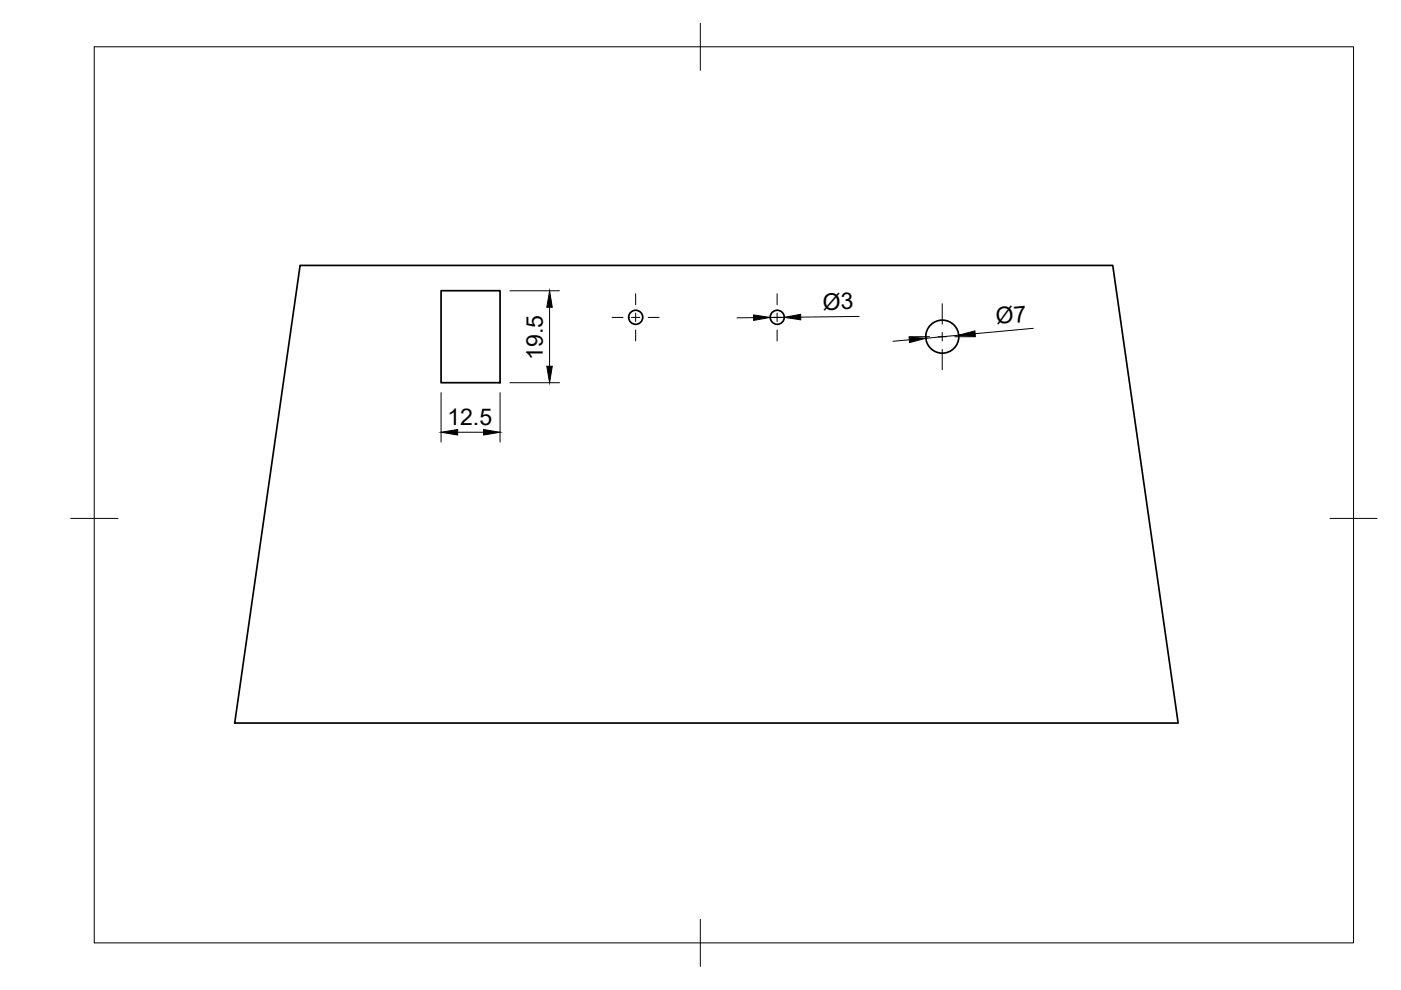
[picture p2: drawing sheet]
<svg xmlns="http://www.w3.org/2000/svg" width="297mm" height="210mm" viewBox="0 0 297 210" stroke-linecap="round" stroke-linejoin="round" font-family="sans-serif">
<defs><g id="words">
<g font-size="4.9">
<text x="174.5" y="65.6" transform="rotate(-1 174.5 65.6)">Ø3</text>
<text x="211.3" y="68.8" transform="rotate(-5 211.3 68.8)">Ø7</text>
<text x="115.1" y="76.3" transform="rotate(-90 115.1 76.3)">19.5</text>
<text x="94.8" y="90.2">12.5</text>
</g>
</g></defs>
<!-- layer: Visible -->
<g fill="none" stroke="#000" stroke-width=".36">
<path d="M63.6 56.3h172.3l13.9 97h-200zM93.5 61.6h12.5v19.5h-12.5z"/>
<circle cx="134.8" cy="67.3" r="1.49"/>
<circle cx="164.8" cy="67.3" r="1.49"/>
<circle cx="199.8" cy="71.4" r="3.5"/>
</g>
<!-- layer: BORDER -->
<path d="M20 9.9h267v190h-267zM148.5 4.9v10M15 109.9h10M282 109.9h10M148.5 194.9v10" fill="none" stroke="#000" stroke-width=".21"/>
<!-- layer: FD_Dimensions -->
<path d="M108.1 61.7h10.5M116.5 65.1v12.6M159.8 67.3l-3.5 .1M166.3 67.3h-3M182.2 67.1l-12.4 .1M192.8 72l-3.5 .4M203.3 71.1l-7 .6M219.1 69.6l-12.4 1.2M93.5 83.2v10.5M97 91.6h5.5M106 83.2v10.5M108.1 81.1h10.5" fill="none" stroke="#000" stroke-width=".21"/>
<path d="M116.5 61.7l.6 3.4h-1.2zM115.9 77.7h1.2l-.6 3.4zM159.8 66.8l3.5 .5-3.5 .6zM166.3 67.3l3.5-.7v1.2zM192.7 71.5l3.6 .2-3.5 .9zM203.3 71.1l3.4-.9 .1 1.1zM93.5 91.6l3.5-.5v1.1zM102.5 91.1l3.5 .5-3.5 .6z" fill="#000" stroke="#000" stroke-width=".21"/>
<!-- layer: Smart Centers -->
<g fill="none" stroke="#000" stroke-width=".21">
<path d="M129.8 67.3h2.3M133.9 67.3h1.8M134.8 62.3v2.3M134.8 66.4v1.8M134.8 70v2.3M137.5 67.3h2.3M159.8 67.3h2.3M163.9 67.3h1.8M164.8 62.3v2.3M164.8 66.4v1.8M164.8 70v2.3M167.4 67.3h2.4"/>
<path d="M192.8 71.4h4.3M198.9 71.4h1.8M199.8 64.4v4.3M199.8 70.5v1.8M199.8 74.1v4.3M202.4 71.4h4.4"/>
</g>
<use href="#words"/>
</svg>
